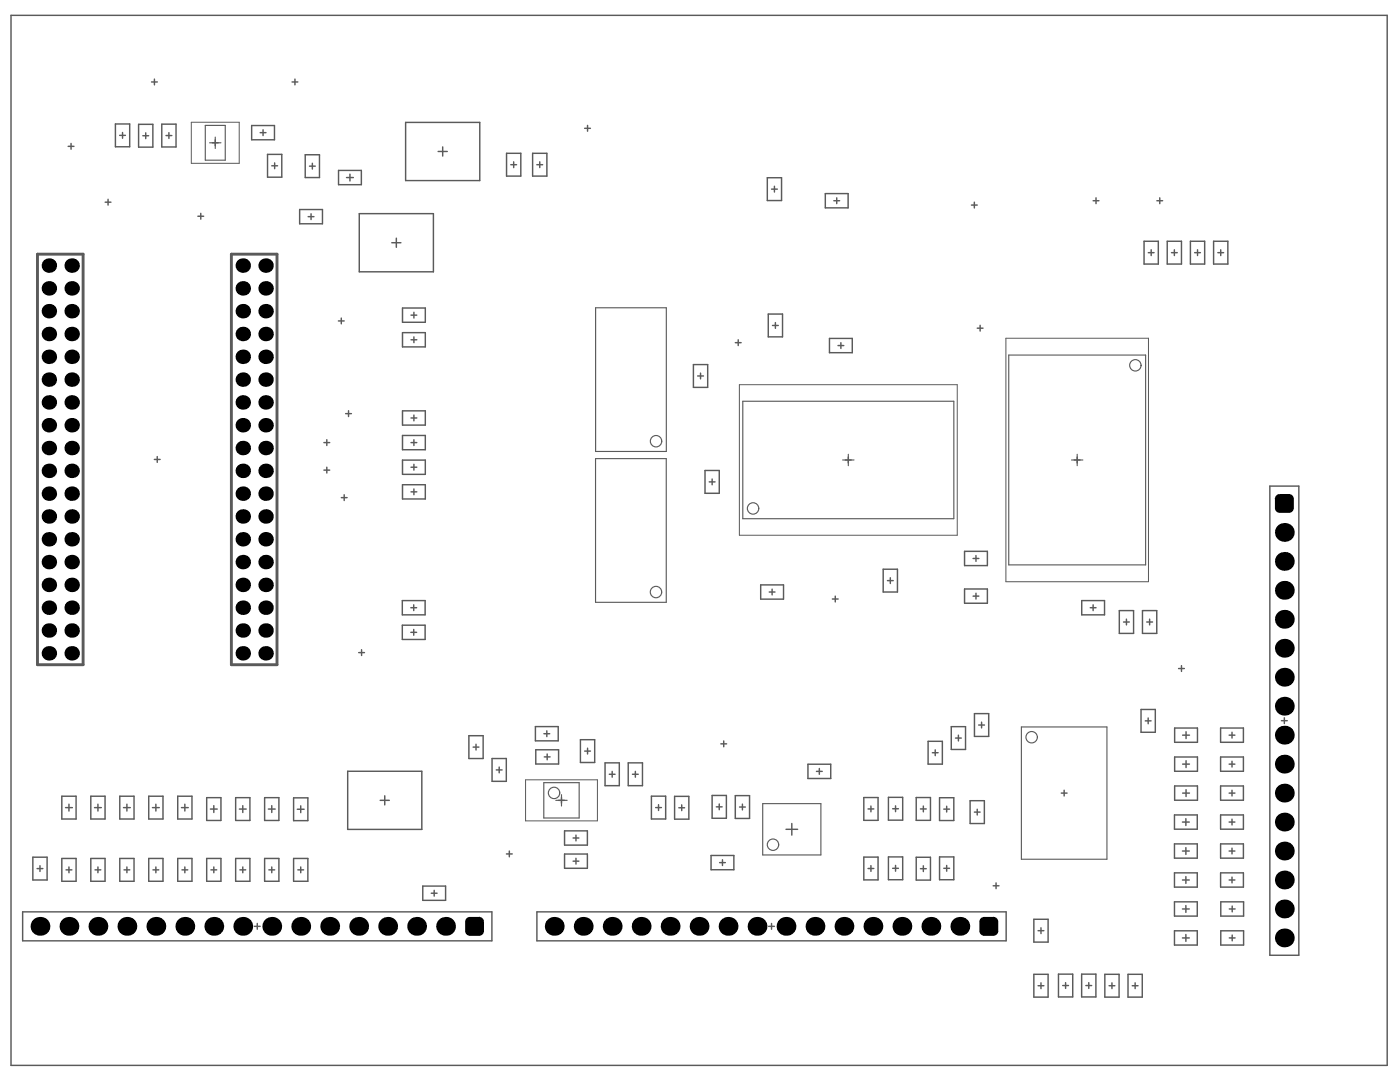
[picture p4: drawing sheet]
<svg xmlns="http://www.w3.org/2000/svg" width="279mm" height="216mm" viewBox="0 0 279 216" stroke-linecap="round" stroke-linejoin="round" font-family="sans-serif">
<g fill="none" stroke="#5a5a5a" stroke-width=".23">
<path d="M41 25h4v7h-4zM41.8 28.5h2.3M43 27.4v2.2M118.9 61.4h14.1v28.7h-14.1zM201.3 70.8h27.3v41.9h-27.3zM118.9 91.5h14.1v28.7h-14.1zM148.2 80.1h42.2v23.4h-42.2zM168.2 91.8h2.2M169.3 90.6v2.3M213.8 91.8h2.3M215 90.6v2.3M108.5 156.2h7.1v7h-7.1z"/>
<path d="M110.9 159.7h2.3M112.1 158.6v2.2M203.8 145.1h17.1v26.4h-17.1zM152.2 160.4h11.6v10.2h-11.6z"/>
<circle cx="226.6" cy="72.9" r="1.14"/>
<circle cx="130.9" cy="88" r="1.14"/>
<circle cx="130.9" cy="118.1" r="1.14"/>
<circle cx="150.3" cy="101.5" r="1.14"/>
<circle cx="110.6" cy="158.2" r="1.14"/>
<circle cx="205.9" cy="147.1" r="1.14"/>
<circle cx="154.3" cy="168.5" r="1.14"/>
</g>
<path d="M38.2 24.4h9.5v8.2h-9.5zM147.6 76.8h43.4v30h-43.4zM200.7 67.5h28.5v48.6h-28.5zM104.9 155.6h14.3v8.2h-14.3z" fill="none" stroke="#5a5a5a" stroke-width=".2"/>
<g fill="none" stroke="#5a5a5a" stroke-width=".29">
<path d="M2.2 3.1h274.6v209.5h-274.6zM30.2 16.4h1.2M30.8 15.8v1.1M58.3 16.4h1.1M58.9 15.8v1.1M13.6 29.2h1.2M14.2 28.6v1.2M21.6 39.8v1.1M23 24.7h2.9v4.6h-2.9zM23.9 27h1.1M24.5 26.4v1.2M27.7 24.8h2.8v4.6h-2.8z"/>
<path d="M28.5 27.1h1.2M29.1 26.5v1.2M32.3 24.8h2.8v4.5h-2.8zM33.1 27h1.2M33.7 26.5v1.1M42.4 28.5h1.1M43 27.9v1.2M50.2 25h4.6v2.9h-4.6zM51.9 26.5h1.2M52.5 25.9v1.1M53.4 30.8h2.8v4.6h-2.8zM54.2 33.1h1.2"/>
<path d="M54.8 32.5v1.2M60.9 30.9h2.9v4.5h-2.9zM61.8 33.2h1.1M62.3 32.6v1.1M67.6 34h4.5v2.9h-4.5zM69.2 35.4h1.3M69.8 34.7v1.4M81 24.4h14.7v11.6h-14.7zM87.4 30.2h1.9M88.3 29.3v1.8M101.1 30.6h2.8v4.5h-2.8zM101.9 32.9h1.2"/>
<path d="M102.5 32.3v1.1M106.3 30.6h2.8v4.5h-2.8zM107.1 32.9h1.2M107.7 32.3v1.1M116.7 25.6h1.1M117.3 25v1.2M153.1 35.5h2.9v4.5h-2.9zM154 37.7h1.1M154.6 37.2v1.1M164.7 38.6h4.6v2.9h-4.6zM167 39.5v1.1M218.7 39.5v1.1"/>
<path d="M231.5 39.5v1.1M21 40.3h1.1M39.5 43.1h1.1M40.1 42.6v1.1M59.8 41.8h4.6v2.9h-4.6zM61.5 43.2h1.2M62.1 42.7v1.1M71.7 42.6h14.8v11.6h-14.8zM78.2 48.4h1.8M79.1 47.5v1.8M166.4 40.1h1.2M193.9 40.9h1.1"/>
<path d="M194.5 40.3v1.2M218.2 40.1h1.1M228.3 48.1h2.9v4.6h-2.9zM229.2 50.4h1.1M229.7 49.8v1.2M230.9 40.1h1.1M232.9 48.1h2.9v4.6h-2.9zM233.8 50.4h1.1M234.4 49.8v1.2M237.6 48.1h2.8v4.6h-2.8zM238.4 50.4h1.2M239 49.8v1.2"/>
<path d="M242.2 48.1h2.8v4.6h-2.8zM243 50.4h1.2M243.6 49.8v1.2M67.5 64h1.2M68.1 63.5v1.1M80.3 61.5h4.6v2.8h-4.6zM80.3 66.4h4.6v2.8h-4.6zM82 67.8h1.2M82 62.9h1.2M82.6 62.3v1.2M82.6 67.2v1.2M138.4 72.7h2.8v4.6h-2.8z"/>
<path d="M139.2 75h1.2M139.8 74.4v1.2M146.7 68.4h1.2M147.3 67.8v1.2M153.3 62.7h2.9v4.5h-2.9zM154.2 64.9h1.1M154.7 64.4v1.1M165.5 67.5h4.6v2.9h-4.6zM167.2 69h1.2M167.8 68.4v1.1M195 65.5h1.2M195.6 64.9v1.2"/>
<path d="M30.8 91.7h1.2M31.4 91.1v1.2M64.6 93.8h1.2M64.6 88.3h1.2M65.2 87.7v1.2M65.2 93.2v1.2M68.1 99.3h1.2M68.7 98.7v1.2M69 82.5h1.1M69.6 82v1.1M80.3 82h4.6v2.8h-4.6zM80.3 86.9h4.6v2.8h-4.6z"/>
<path d="M80.3 91.8h4.6v2.9h-4.6zM80.3 96.7h4.6v2.9h-4.6zM82 88.3h1.2M82 98.1h1.2M82 93.2h1.2M82 83.4h1.2M82.6 82.8v1.2M82.6 87.7v1.2M82.6 92.7v1.1M82.6 97.6v1.1M140.7 93.9h2.8v4.5h-2.8zM141.5 96.2h1.2"/>
<path d="M142.1 95.6v1.1M168.7 91.8h1.2M169.3 91.2v1.2M214.4 91.8h1.2M215 91.2v1.2M253.4 97h5.8v93.6h-5.8zM80.3 119.8h4.5v2.9h-4.5zM151.8 116.7h4.6v2.9h-4.6zM153.5 118.1h1.2M154.1 117.6v1.1M166.1 119.5h1.2M166.7 118.9v1.2"/>
<path d="M176.3 113.6h2.8v4.5h-2.8zM177.1 115.9h1.2M177.7 115.3v1.1M192.5 110h4.6v2.9h-4.6zM192.5 117.5h4.6v2.9h-4.6zM194.2 118.9h1.2M194.2 111.4h1.2M194.8 110.9v1.1M194.8 118.4v1.1M215.9 119.8h4.5v2.9h-4.5zM71.6 130.2h1.1M72.2 129.6v1.2"/>
<path d="M80.3 124.8h4.5v2.8h-4.5zM82 121.3h1.1M82 126.2h1.1M82.6 120.7v1.1M82.6 125.6v1.2M217.6 121.3h1.1M218.2 120.7v1.1M223.4 121.8h2.8v4.6h-2.8zM224.2 124.1h1.2M224.8 123.5v1.2M228 121.8h2.9v4.6h-2.9zM228.9 124.1h1.1"/>
<path d="M229.4 123.5v1.2M235.2 133.4h1.2M235.8 132.8v1.2M12.3 158.9h2.9v4.5h-2.9zM18.1 158.9h2.9v4.5h-2.9zM23.9 158.9h2.8v4.5h-2.8zM29.7 158.9h2.8v4.5h-2.8zM35.5 158.9h2.8v4.5h-2.8zM41.2 159.2h2.9v4.5h-2.9zM47 159.2h2.9v4.5h-2.9zM52.8 159.2h2.9v4.5h-2.9zM58.6 159.2h2.8v4.6h-2.8z"/>
<path d="M69.4 153.9h14.8v11.6h-14.8zM75.9 159.7h1.8M76.8 158.8v1.8M93.6 146.8h2.8v4.6h-2.8zM94.4 149.1h1.2M95 148.5v1.2M98.2 151.4h2.8v4.5h-2.8zM99 153.6h1.2M99.6 153.1v1.1M106.9 145h4.5v2.8h-4.5zM106.9 149.6h4.6v2.9h-4.6zM108.6 146.4h1.1"/>
<path d="M108.6 151h1.2M109.1 145.8v1.2M109.2 150.5v1.1M111.5 159.7h1.1M112.1 159.1v1.2M115.8 147.6h2.9v4.5h-2.9zM116.7 149.9h1.1M117.3 149.3v1.2M120.8 152.2h2.8v4.6h-2.8zM121.6 154.5h1.2M122.2 153.9v1.2M125.4 152.2h2.8v4.6h-2.8z"/>
<path d="M126.2 154.5h1.2M126.8 153.9v1.2M130 158.9h2.8v4.5h-2.8zM134.6 158.9h2.9v4.6h-2.9zM142.1 158.7h2.9v4.6h-2.9zM143.9 148.4h1.1M144.4 147.8v1.2M146.7 158.8h2.9v4.5h-2.9zM161.2 152.5h4.6v2.8h-4.6zM162.9 153.9h1.2M163.5 153.3v1.2M172.4 159.1h2.8v4.6h-2.8z"/>
<path d="M177.3 159.1h2.8v4.6h-2.8zM182.9 159.1h2.8v4.6h-2.8zM185.2 147.9h2.9v4.6h-2.9zM186.1 150.2h1.1M186.6 149.6v1.2M187.5 159.2h2.9v4.5h-2.9zM189.8 145h2.9v4.5h-2.9zM190.7 147.3h1.1M191.3 146.7v1.1M193.6 159.8h2.9v4.5h-2.9zM194.5 142.4h2.8v4.5h-2.8zM195.3 144.7h1.2"/>
<path d="M195.9 144.1v1.1M211.8 158.3h1.2M212.4 157.7v1.1M227.7 141.6h2.9v4.5h-2.9zM228.6 143.8h1.1M229.1 143.3v1.1M234.4 151.1h4.6v2.8h-4.6zM234.4 145.3h4.6v2.8h-4.6zM234.4 156.8h4.6v2.9h-4.6zM236 152.5h1.4M236 158.3h1.4M236 146.7h1.4"/>
<path d="M236.7 146v1.4M236.7 151.8v1.4M236.7 157.6v1.3M243.6 151.1h4.6v2.8h-4.6zM243.6 145.3h4.6v2.8h-4.6zM243.6 156.8h4.6v2.9h-4.6zM245.3 152.5h1.2M245.3 158.3h1.2M245.3 146.7h1.2M245.9 146.1v1.2M245.9 151.9v1.2M245.9 157.7v1.1"/>
<path d="M255.7 143.8h1.2M256.3 143.2v1.2M6.6 171h2.8v4.6h-2.8zM7.4 173.3h1.2M8 172.7v1.2M12.3 171.3h2.9v4.5h-2.9zM13.1 161.2h1.3M13.2 173.6h1.1M13.8 160.5v1.3M13.8 173v1.1M18.1 171.3h2.9v4.5h-2.9zM18.9 161.2h1.3"/>
<path d="M19 173.6h1.1M19.5 160.5v1.3M19.5 173v1.1M23.9 171.3h2.8v4.5h-2.8zM24.6 161.2h1.4M24.7 173.6h1.2M25.3 160.5v1.3M25.3 173v1.1M29.7 171.3h2.8v4.5h-2.8zM30.4 161.2h1.4M30.5 173.6h1.2M31.1 160.5v1.3"/>
<path d="M31.1 173v1.1M35.5 171.3h2.8v4.5h-2.8zM36.2 161.2h1.4M36.3 173.6h1.2M36.9 160.5v1.3M36.9 173v1.1M41.2 171.3h2.9v4.5h-2.9zM42 161.4h1.4M42.1 173.6h1.1M42.7 160.8v1.3M42.7 173v1.1M47 171.3h2.9v4.5h-2.9z"/>
<path d="M47.8 161.4h1.3M47.9 173.6h1.1M48.5 160.8v1.3M48.5 173v1.1M52.8 171.3h2.9v4.5h-2.9zM53.6 161.4h1.3M53.7 173.6h1.1M54.2 160.8v1.3M54.2 173v1.1M58.6 171.3h2.8v4.5h-2.8zM59.3 161.5h1.4M59.4 173.6h1.2"/>
<path d="M60 160.8v1.4M60 173v1.1M84.4 176.8h4.5v2.9h-4.5zM86.1 178.2h1.1M86.7 177.7v1.1M101.1 170.4h1.1M101.6 169.8v1.2M112.7 165.8h4.5v2.8h-4.5zM112.7 170.4h4.5v2.9h-4.5zM114.4 171.8h1.1M114.4 167.2h1.1M114.9 166.6v1.2"/>
<path d="M114.9 171.3v1.1M130.8 161.1h1.2M131.4 160.6v1.1M135.5 161.2h1.1M136.1 160.6v1.2M141.9 170.7h4.6v2.8h-4.6zM143 161h1.1M143.5 160.4v1.2M143.6 172.1h1.2M144.2 171.5v1.2M147.6 161h1.1M148.2 160.5v1.1"/>
<path d="M156.9 165.5h2.3M158 164.3v2.3M172.4 171h2.8v4.6h-2.8zM173.2 161.4h1.2M173.2 173.3h1.2M173.8 160.8v1.2M173.8 172.7v1.2M177.3 171h2.8v4.5h-2.8zM178.1 161.4h1.2M178.1 173.3h1.2M178.7 160.8v1.2M178.7 172.7v1.1"/>
<path d="M182.9 171.1h2.8v4.5h-2.8zM183.7 161.4h1.2M183.7 173.3h1.2M184.3 160.8v1.2M184.3 172.8v1.1M187.5 171h2.9v4.5h-2.9zM188.4 161.5h1.1M188.4 173.3h1.1M188.9 160.9v1.1M188.9 172.7v1.1M194.5 162h1.1M195 161.5v1.1"/>
<path d="M198.2 176.7h1.2M198.8 176.2v1.1M234.4 162.6h4.5v2.9h-4.5zM234.4 168.4h4.5v2.8h-4.5zM234.4 174.2h4.5v2.8h-4.5zM234.4 180h4.5v2.8h-4.5zM236 175.6h1.3M236 169.8h1.3M236 164h1.3M236.7 163.4v1.3M236.7 169.1v1.4M236.7 174.9v1.4"/>
<path d="M243.6 162.6h4.6v2.9h-4.6zM243.6 168.4h4.6v2.8h-4.6zM243.6 174.2h4.6v2.8h-4.6zM243.6 180h4.6v2.8h-4.6zM245.3 175.6h1.2M245.3 169.8h1.2M245.3 164h1.2M245.9 163.5v1.1M245.9 169.2v1.2M245.9 175v1.2M4.5 182h93.7v5.7h-93.7zM50.8 184.8h1.1"/>
<path d="M51.3 184.3v1.1M107.2 182h93.6v5.7h-93.6zM153.4 184.8h1.2M154 184.3v1.1M206.3 183.4h2.9v4.6h-2.9zM206.3 194.4h2.9v4.6h-2.9zM207.2 196.7h1.1M207.2 185.7h1.1M207.7 185.1v1.2M207.7 196.1v1.2M211.2 194.4h2.9v4.5h-2.9zM212.1 196.7h1.1"/>
<path d="M212.7 196.1v1.1M215.9 194.4h2.8v4.5h-2.8zM216.7 196.7h1.2M217.3 196.1v1.1M220.5 194.4h2.8v4.6h-2.8zM221.3 196.7h1.2M221.9 196.1v1.2M225.1 194.4h2.9v4.6h-2.9zM226 196.7h1.1M226.5 196.1v1.2M234.4 185.7h4.5v2.9h-4.5zM236 181.4h1.3"/>
<path d="M236 187.2h1.3M236.7 180.7v1.4M236.7 186.5v1.3M243.6 185.7h4.6v2.9h-4.6zM245.3 181.4h1.2M245.3 187.2h1.2M245.9 180.8v1.2M245.9 186.6v1.1"/>
</g>
<path d="M7.5 50.7h9.1v81.9h-9.1zM46.2 50.7h9.1v81.9h-9.1z" fill="none" stroke="#5a5a5a" stroke-width=".58"/>
<g fill="#000">
<path d="M254.4 99.5h1zM254.7 98.9l.7-.3v.9h-1z"/>
<path d="M257.3 98.6v.9zM257.3 98.6a.94 .94 0 0 1 .9 .9h-.9z"/>
<path d="M255.4 101.4v.9zM254.4 101.4h1v.9a.94 .94 0 0 1-1-.9z"/>
<path d="M257.3 101.4h.9zM257.3 101.4h.9a.94 .94 0 0 1-.9 .9z"/>
<path d="M92.8 183.9h1zM93.1 183.2l.7-.2v.9h-1z"/>
<path d="M93.8 185.8v.9zM92.8 185.8h1v.9a.94 .94 0 0 1-1-.9z"/>
<path d="M95.6 185.8h1zM95.6 185.8h1a.94 .94 0 0 1-1 .9z"/>
<path d="M95.6 183v.9zM95.6 183a.94 .94 0 0 1 1 .9h-1z"/>
<path d="M195.5 183.9h.9zM195.7 183.2l.7-.2v.9h-.9z"/>
<path d="M196.4 185.8v.9zM195.5 185.8h.9v.9a.94 .94 0 0 1-.9-.9z"/>
<path d="M198.3 185.8h.9zM198.3 185.8h.9a.94 .94 0 0 1-.9 .9z"/>
<path d="M198.3 183v.9zM198.3 183a.94 .94 0 0 1 .9 .9h-.9z"/>
<circle cx="9.8" cy="53" r="1.44"/>
<circle cx="9.8" cy="57.5" r="1.44"/>
<circle cx="14.3" cy="57.5" r="1.44"/>
<circle cx="14.3" cy="53" r="1.44"/>
<circle cx="48.5" cy="57.5" r="1.44"/>
<circle cx="48.5" cy="53" r="1.44"/>
<circle cx="53" cy="57.5" r="1.44"/>
<circle cx="53" cy="53" r="1.44"/>
<circle cx="9.8" cy="62.1" r="1.44"/>
<circle cx="9.8" cy="75.7" r="1.44"/>
<circle cx="9.8" cy="71.2" r="1.44"/>
<circle cx="9.8" cy="66.6" r="1.44"/>
<circle cx="14.3" cy="62.1" r="1.44"/>
<circle cx="14.3" cy="75.7" r="1.44"/>
<circle cx="14.3" cy="71.2" r="1.44"/>
<circle cx="14.3" cy="66.6" r="1.44"/>
<circle cx="48.5" cy="62.1" r="1.44"/>
<circle cx="48.5" cy="75.7" r="1.44"/>
<circle cx="48.5" cy="71.2" r="1.44"/>
<circle cx="48.5" cy="66.6" r="1.44"/>
<circle cx="53" cy="62.1" r="1.44"/>
<circle cx="53" cy="71.2" r="1.44"/>
<circle cx="53" cy="66.6" r="1.44"/>
<circle cx="53" cy="75.7" r="1.44"/>
<circle cx="9.8" cy="80.3" r="1.44"/>
<circle cx="9.8" cy="84.9" r="1.44"/>
<circle cx="9.8" cy="89.4" r="1.44"/>
<circle cx="9.8" cy="98.5" r="1.44"/>
<circle cx="9.8" cy="94" r="1.44"/>
<circle cx="14.3" cy="80.3" r="1.44"/>
<circle cx="14.3" cy="94" r="1.44"/>
<circle cx="14.3" cy="98.5" r="1.44"/>
<circle cx="14.3" cy="89.4" r="1.44"/>
<circle cx="14.3" cy="84.9" r="1.44"/>
<circle cx="48.5" cy="80.3" r="1.44"/>
<circle cx="48.5" cy="98.5" r="1.44"/>
<circle cx="48.5" cy="94" r="1.44"/>
<circle cx="48.5" cy="84.9" r="1.44"/>
<circle cx="48.5" cy="89.4" r="1.44"/>
<circle cx="53" cy="89.4" r="1.44"/>
<circle cx="53" cy="80.3" r="1.44"/>
<circle cx="53" cy="94" r="1.44"/>
<circle cx="53" cy="98.5" r="1.44"/>
<circle cx="53" cy="84.9" r="1.44"/>
<circle cx="9.8" cy="116.7" r="1.44"/>
<circle cx="9.8" cy="107.6" r="1.44"/>
<circle cx="9.8" cy="103.1" r="1.44"/>
<circle cx="9.8" cy="112.2" r="1.44"/>
<circle cx="14.3" cy="112.2" r="1.44"/>
<circle cx="14.3" cy="116.7" r="1.44"/>
<circle cx="14.3" cy="107.6" r="1.44"/>
<circle cx="14.3" cy="103.1" r="1.44"/>
<circle cx="48.5" cy="116.7" r="1.44"/>
<circle cx="48.5" cy="112.2" r="1.44"/>
<circle cx="48.5" cy="103.1" r="1.44"/>
<circle cx="48.5" cy="107.6" r="1.44"/>
<circle cx="53" cy="112.2" r="1.44"/>
<circle cx="53" cy="116.7" r="1.44"/>
<circle cx="53" cy="103.1" r="1.44"/>
<circle cx="53" cy="107.6" r="1.44"/>
<circle cx="256.3" cy="112" r="1.88"/>
<circle cx="256.3" cy="106.2" r="1.88"/>
<circle cx="256.3" cy="117.8" r="1.88"/>
<circle cx="9.8" cy="125.8" r="1.44"/>
<circle cx="9.8" cy="130.4" r="1.44"/>
<circle cx="9.8" cy="121.3" r="1.44"/>
<circle cx="14.3" cy="130.4" r="1.44"/>
<circle cx="14.3" cy="121.3" r="1.44"/>
<circle cx="14.3" cy="125.8" r="1.44"/>
<circle cx="48.5" cy="125.8" r="1.44"/>
<circle cx="48.5" cy="130.4" r="1.44"/>
<circle cx="48.5" cy="121.3" r="1.44"/>
<circle cx="53" cy="130.4" r="1.44"/>
<circle cx="53" cy="125.8" r="1.44"/>
<circle cx="53" cy="121.3" r="1.44"/>
<circle cx="256.3" cy="129.4" r="1.88"/>
<circle cx="256.3" cy="123.6" r="1.88"/>
<circle cx="256.3" cy="135.1" r="1.88"/>
<circle cx="256.3" cy="152.5" r="1.88"/>
<circle cx="256.3" cy="140.9" r="1.88"/>
<circle cx="256.3" cy="158.3" r="1.88"/>
<circle cx="256.3" cy="146.7" r="1.88"/>
<circle cx="256.3" cy="164" r="1.88"/>
<circle cx="256.3" cy="169.8" r="1.88"/>
<circle cx="256.3" cy="175.6" r="1.88"/>
<circle cx="8" cy="184.8" r="1.88"/>
<circle cx="13.8" cy="184.8" r="1.88"/>
<circle cx="19.5" cy="184.8" r="1.88"/>
<circle cx="25.3" cy="184.8" r="1.88"/>
<circle cx="31.1" cy="184.8" r="1.88"/>
<circle cx="36.9" cy="184.8" r="1.88"/>
<circle cx="42.7" cy="184.8" r="1.88"/>
<circle cx="48.5" cy="184.8" r="1.88"/>
<circle cx="54.2" cy="184.8" r="1.88"/>
<circle cx="60" cy="184.8" r="1.88"/>
<circle cx="65.8" cy="184.8" r="1.88"/>
<circle cx="71.6" cy="184.8" r="1.88"/>
<circle cx="77.4" cy="184.8" r="1.88"/>
<circle cx="83.1" cy="184.8" r="1.88"/>
<circle cx="88.9" cy="184.8" r="1.88"/>
<circle cx="110.6" cy="184.8" r="1.88"/>
<circle cx="116.4" cy="184.8" r="1.88"/>
<circle cx="122.2" cy="184.8" r="1.88"/>
<circle cx="128" cy="184.8" r="1.88"/>
<circle cx="133.7" cy="184.8" r="1.88"/>
<circle cx="139.5" cy="184.8" r="1.88"/>
<circle cx="145.3" cy="184.8" r="1.88"/>
<circle cx="151.1" cy="184.8" r="1.88"/>
<circle cx="156.9" cy="184.8" r="1.88"/>
<circle cx="162.6" cy="184.8" r="1.88"/>
<circle cx="168.4" cy="184.8" r="1.88"/>
<circle cx="174.2" cy="184.8" r="1.88"/>
<circle cx="180" cy="184.8" r="1.88"/>
<circle cx="185.8" cy="184.8" r="1.88"/>
<circle cx="191.6" cy="184.8" r="1.88"/>
<circle cx="256.3" cy="181.4" r="1.88"/>
<circle cx="256.3" cy="187.2" r="1.88"/>
</g>
<g fill="#000">
<path d="M254.4 99.5l1-.9h1.9l.9 .9v1.9l-.9 .9h-1.9l-1-.9z" fill-rule="evenodd"/>
<path d="M92.8 183.9l1-.9h1.8l1 .9v1.9l-1 .9h-1.8l-1-.9z" fill-rule="evenodd"/>
<path d="M195.5 183.9l.9-.9h1.9l.9 .9v1.9l-.9 .9h-1.9l-.9-.9z" fill-rule="evenodd"/>
</g>
</svg>
